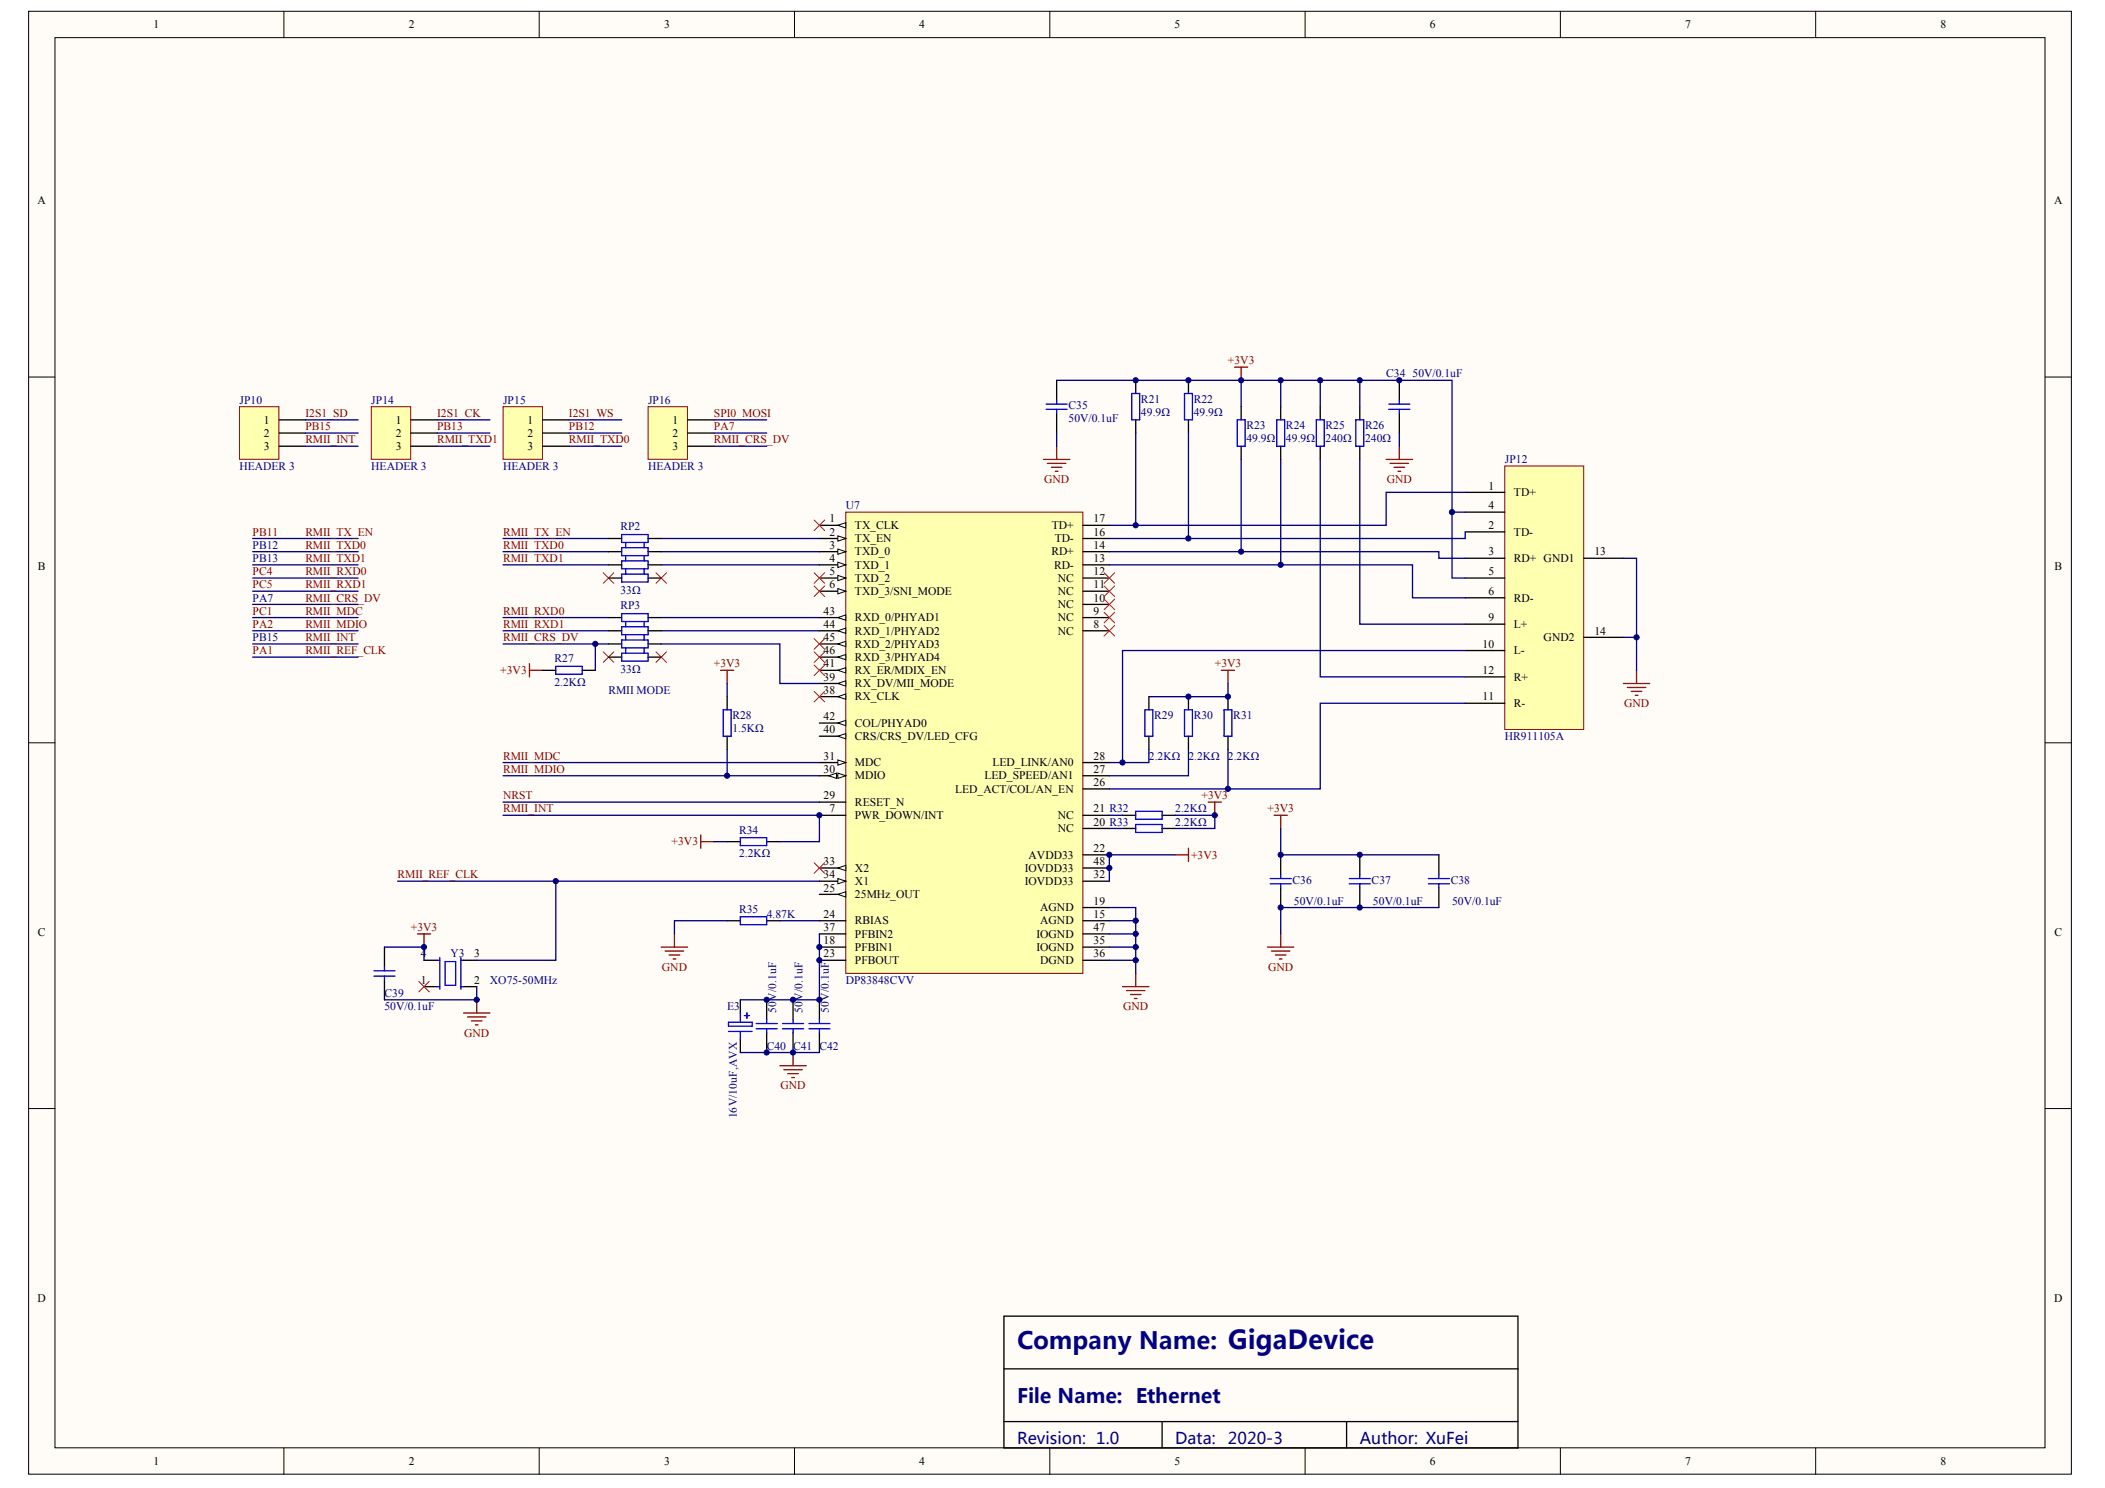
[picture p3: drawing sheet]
<svg xmlns="http://www.w3.org/2000/svg" width="297mm" height="210mm" viewBox="0 0 297 210" stroke-linecap="round" stroke-linejoin="round" font-family="sans-serif">
<defs><g id="words">
<text font-size="3.4" fill="#000080" x="143.5" y="190.3">Company Name: GigaDevice</text>
<text font-size="2.8" fill="#000080" x="143.5" y="197.9">File Name: Ethernet</text>
<g font-size="2.3" fill="#000080">
<text x="143.5" y="203.7">Revision: 1.0</text>
<text x="165.8" y="203.7">Data:</text>
<text x="173.3" y="203.7">2020-3</text>
<text x="191.9" y="203.7">Author: XuFei</text>
</g>
<g font-size="1.6">
<text x="21.6" y="4">1</text>
<text x="57.7" y="4">2</text>
<text x="93.7" y="4">3</text>
<text x="129.7" y="4">4</text>
<text x="165.7" y="4">5</text>
<text x="201.8" y="4">6</text>
<text x="237.8" y="4">7</text>
<text x="273.8" y="4">8</text>
<text x="5.3" y="28.8">A</text>
<text x="289.9" y="28.8">A</text>
<text x="37.3" y="59.8">1</text>
<text x="55.9" y="59.8">1</text>
<text x="74.5" y="59.8">1</text>
<text x="94.9" y="59.8">1</text>
<text x="37.3" y="61.6">2</text>
<text x="37.3" y="63.5">3</text>
<text x="55.9" y="61.6">2</text>
<text x="55.9" y="63.5">3</text>
<text x="74.5" y="61.6">2</text>
<text x="74.5" y="63.5">3</text>
<text x="94.9" y="61.6">2</text>
<text x="94.9" y="63.5">3</text>
<text x="210" y="69.1">1</text>
<text x="210" y="71.8">4</text>
<text x="213.6" y="70">TD+</text>
<text x="117" y="73.7">1</text>
<text x="117" y="75.6">2</text>
<text x="117" y="77.4">3</text>
<text x="120.6" y="74.6">TX_CLK</text>
<text x="120.6" y="76.5">TX_EN</text>
<text x="148.4" y="74.6">TD+</text>
<text x="148.8" y="76.5">TD-</text>
<text x="154.3" y="77.4">14</text>
<text x="154.3" y="75.6">16</text>
<text x="154.3" y="73.7">17</text>
<text x="210" y="74.6">2</text>
<text x="213.6" y="75.6">TD-</text>
<text x="5.4" y="80.4">B</text>
<text x="117" y="79.3">4</text>
<text x="117" y="81.1">5</text>
<text x="117" y="83">6</text>
<text x="120.6" y="78.4">TXD_0</text>
<text x="120.6" y="80.2">TXD_1</text>
<text x="120.6" y="82.1">TXD_2</text>
<text x="120.6" y="83.9">TXD_3/SNI_MODE</text>
<text x="148.4" y="78.4">RD+</text>
<text x="148.7" y="80.2">RD-</text>
<text x="149.3" y="83.9">NC</text>
<text x="149.3" y="82.1">NC</text>
<text x="154.3" y="83">11</text>
<text x="154.3" y="81.1">12</text>
<text x="154.3" y="79.3">13</text>
<text x="210" y="78.4">3</text>
<text x="210" y="81.1">5</text>
<text x="210" y="83.9">6</text>
<text x="213.6" y="79.3">RD+ GND1</text>
<text x="225" y="78.4">13</text>
<text x="289.9" y="80.4">B</text>
<text x="116.2" y="86.7">43</text>
<text x="116.2" y="88.6">44</text>
<text x="120.6" y="87.6">RXD_0/PHYAD1</text>
<text x="120.6" y="89.5">RXD_1/PHYAD2</text>
<text x="149.3" y="89.5">NC</text>
<text x="149.3" y="87.6">NC</text>
<text x="149.3" y="85.8">NC</text>
<text x="154.3" y="88.6">8</text>
<text x="154.3" y="86.7">9</text>
<text x="154.3" y="84.9">10</text>
<text x="210" y="87.6">9</text>
<text x="213.6" y="84.9">RD-</text>
<text x="213.6" y="88.6">L+</text>
<text x="225" y="89.5">14</text>
<text x="116.2" y="94.2">41</text>
<text x="116.2" y="90.4">45</text>
<text x="116.2" y="92.3">46</text>
<text x="120.6" y="95.1">RX_ER/MDIX_EN</text>
<text x="120.6" y="91.4">RXD_2/PHYAD3</text>
<text x="120.6" y="93.2">RXD_3/PHYAD4</text>
<text x="209.2" y="91.4">10</text>
<text x="209.2" y="95.1">12</text>
<text x="213.6" y="92.3">L-</text>
<text x="217.8" y="90.4">GND2</text>
<text x="116.2" y="97.9">38</text>
<text x="116.2" y="96">39</text>
<text x="116.2" y="101.6">42</text>
<text x="120.6" y="98.8">RX_CLK</text>
<text x="120.6" y="96.9">RX_DV/MII_MODE</text>
<text x="209.2" y="98.8">11</text>
<text x="213.6" y="96">R+</text>
<text x="213.6" y="99.7">R-</text>
<text x="116.2" y="107.2">31</text>
<text x="116.2" y="103.5">40</text>
<text x="120.6" y="104.4">CRS/CRS_DV/LED_CFG</text>
<text x="120.6" y="102.5">COL/PHYAD0</text>
<text x="154.3" y="107.2">28</text>
<text x="116.2" y="112.7">29</text>
<text x="116.2" y="109">30</text>
<text x="120.6" y="113.7">RESET_N</text>
<text x="120.6" y="110">MDIO</text>
<text x="120.6" y="108.1">MDC</text>
<text x="134.8" y="111.8">LED_ACT/COL/AN_EN</text>
<text x="138.9" y="110">LED_SPEED/AN1</text>
<text x="140.1" y="108.1">LED_LINK/AN0</text>
<text x="154.3" y="110.9">26</text>
<text x="154.3" y="109">27</text>
<text x="117" y="114.6">7</text>
<text x="120.6" y="115.5">PWR_DOWN/INT</text>
<text x="149.3" y="117.4">NC</text>
<text x="149.3" y="115.5">NC</text>
<text x="154.3" y="116.5">20 R33</text>
<text x="154.3" y="114.6">21 R32</text>
<text x="116.2" y="125.8">25</text>
<text x="116.2" y="122">33</text>
<text x="116.2" y="123.9">34</text>
<text x="120.6" y="123">X2</text>
<text x="120.6" y="124.8">X1</text>
<text x="144.6" y="124.8">IOVDD33</text>
<text x="144.6" y="123">IOVDD33</text>
<text x="145.1" y="121.1">AVDD33</text>
<text x="154.3" y="120.2">22</text>
<text x="154.3" y="123.9">32</text>
<text x="154.3" y="122">48</text>
<text x="116.2" y="129.5">24</text>
<text x="116.2" y="131.3">37</text>
<text x="120.6" y="130.4">RBIAS</text>
<text x="120.6" y="126.7">25MHz_OUT</text>
<text x="146.8" y="130.4">AGND</text>
<text x="146.8" y="128.6">AGND</text>
<text x="154.3" y="129.5">15</text>
<text x="154.3" y="127.6">19</text>
<text x="154.3" y="131.3">47</text>
<text x="5.4" y="132">C</text>
<text x="59.4" y="135.1">4</text>
<text x="66.9" y="135.1">3</text>
<text x="116.2" y="133.2">18</text>
<text x="116.2" y="135.1">23</text>
<text x="120.6" y="134.1">PFBIN1</text>
<text x="120.6" y="136">PFBOUT</text>
<text x="120.6" y="132.3">PFBIN2</text>
<text x="146.3" y="134.1">IOGND</text>
<text x="146.3" y="132.3">IOGND</text>
<text x="146.8" y="136">DGND</text>
<text x="154.3" y="133.2">35</text>
<text x="154.3" y="135.1">36</text>
<text x="289.9" y="132">C</text>
<text x="59.4" y="138.8">1</text>
<text x="66.9" y="138.8">2</text>
<text x="5.3" y="183.6">D</text>
<text x="289.9" y="183.6">D</text>
<text x="21.6" y="206.6">1</text>
<text x="57.7" y="206.6">2</text>
<text x="93.7" y="206.6">3</text>
<text x="129.7" y="206.6">4</text>
<text x="165.7" y="206.6">5</text>
<text x="201.8" y="206.6">6</text>
<text x="237.8" y="206.6">7</text>
<text x="273.8" y="206.6">8</text>
</g>
<g font-size="1.6" fill="#800000">
<text x="173.3" y="51.4">+3V3</text>
<text x="43.1" y="58.8">I2S1_SD</text>
<text x="61.7" y="58.8">I2S1_CK</text>
<text x="80.3" y="58.8">I2S1_WS</text>
<text x="100.7" y="58.8">SPI0_MOSI</text>
<text x="43.1" y="60.7">PB15</text>
<text x="43.1" y="62.5">RMII_INT</text>
<text x="61.7" y="60.7">PB13</text>
<text x="61.7" y="62.5">RMII_TXD1</text>
<text x="80.3" y="60.7">PB12</text>
<text x="80.3" y="62.5">RMII_TXD0</text>
<text x="100.7" y="60.7">PA7</text>
<text x="100.7" y="62.5">RMII_CRS_DV</text>
<text x="147.3" y="68.1">GND</text>
<text x="195.7" y="68.1">GND</text>
<text x="35.7" y="75.6">PB11</text>
<text x="43.1" y="75.6">RMII_TX_EN</text>
<text x="43.1" y="77.4">RMII_TXD0</text>
<text x="71" y="75.6">RMII_TX_EN</text>
<text x="71" y="77.4">RMII_TXD0</text>
<text x="35.7" y="81.1">PC4</text>
<text x="35.7" y="83">PC5</text>
<text x="43.1" y="79.3">RMII_TXD1</text>
<text x="43.1" y="81.1">RMII_RXD0</text>
<text x="43.1" y="83">RMII_RXD1</text>
<text x="71" y="79.3">RMII_TXD1</text>
<text x="35.7" y="86.7">PC1</text>
<text x="35.7" y="88.6">PA2</text>
<text x="43.1" y="84.9">RMII_CRS_DV</text>
<text x="43.1" y="86.7">RMII_MDC</text>
<text x="43.1" y="88.6">RMII_MDIO</text>
<text x="71" y="86.7">RMII_RXD0</text>
<text x="71" y="88.6">RMII_RXD1</text>
<text x="35.7" y="92.3">PA1</text>
<text x="43.1" y="90.4">RMII_INT</text>
<text x="43.1" y="92.3">RMII_REF_CLK</text>
<text x="70.6" y="95.1">+3V3</text>
<text x="71" y="90.4">RMII_CRS_DV</text>
<text x="100.7" y="94.2">+3V3</text>
<text x="171.4" y="94.2">+3V3</text>
<text x="229.2" y="99.7">GND</text>
<text x="71" y="107.2">RMII_MDC</text>
<text x="71" y="112.7">NRST</text>
<text x="71" y="109">RMII_MDIO</text>
<text x="169.6" y="112.7">+3V3</text>
<text x="71" y="114.6">RMII_INT</text>
<text x="94.8" y="119.3">+3V3</text>
<text x="178.9" y="114.6">+3V3</text>
<text x="56.1" y="123.9">RMII_REF_CLK</text>
<text x="168.1" y="121.1">+3V3</text>
<text x="58" y="131.3">+3V3</text>
<text x="93.4" y="136.9">GND</text>
<text x="179" y="136.9">GND</text>
<text x="158.5" y="142.5">GND</text>
<text x="65.5" y="146.2">GND</text>
<text x="110.1" y="153.7">GND</text>
</g>
<g font-size="1.6" fill="#000080">
<text x="195.6" y="53.3">C34</text>
<text x="199.3" y="53.3">50V/0.1uF</text>
<text x="33.8" y="57">JP10</text>
<text x="52.4" y="57">JP14</text>
<text x="71" y="57">JP15</text>
<text x="91.4" y="57">JP16</text>
<text x="150.8" y="57.7">C35</text>
<text x="150.8" y="59.6">50V/0.1uF</text>
<text x="161" y="56.8">R21</text>
<text x="161" y="58.6">49.9Ω</text>
<text x="168.4" y="56.8">R22</text>
<text x="168.4" y="58.6">49.9Ω</text>
<text x="175.9" y="60.5">R23</text>
<text x="175.9" y="62.4">49.9Ω</text>
<text x="181.5" y="60.5">R24</text>
<text x="181.5" y="62.4">49.9Ω</text>
<text x="187" y="60.5">R25</text>
<text x="187" y="62.4">240Ω</text>
<text x="192.6" y="60.5">R26</text>
<text x="192.6" y="62.4">240Ω</text>
<text x="212.3" y="65.3">JP12</text>
<text x="33.8" y="66.3">HEADER 3</text>
<text x="52.4" y="66.3">HEADER 3</text>
<text x="71" y="66.3">HEADER 3</text>
<text x="91.4" y="66.3">HEADER 3</text>
<text x="119.3" y="71.8">U7</text>
<text x="35.7" y="77.4">PB12</text>
<text x="87.5" y="74.8">RP2</text>
<text x="35.7" y="79.3">PB13</text>
<text x="87.5" y="83.7">33Ω</text>
<text x="35.7" y="84.9">PA7</text>
<text x="87.5" y="86">RP3</text>
<text x="35.7" y="90.4">PB15</text>
<text x="78.2" y="93.4">R27</text>
<text x="87.5" y="94.9">33Ω</text>
<text x="78.2" y="96.8">2.2KΩ</text>
<text x="85.9" y="97.9">RMII MODE</text>
<text x="103.4" y="101.4">R28</text>
<text x="162.9" y="101.4">R29</text>
<text x="168.4" y="101.4">R30</text>
<text x="174" y="101.4">R31</text>
<text x="103.4" y="103.3">1.5KΩ</text>
<text x="162.1" y="107.2">2.2KΩ</text>
<text x="167.7" y="107.2">2.2KΩ</text>
<text x="173.3" y="107.2">2.2KΩ</text>
<text x="212.3" y="104.4">HR911105A</text>
<text x="104.3" y="117.6">R34</text>
<text x="165.8" y="114.6">2.2KΩ</text>
<text x="165.8" y="116.5">2.2KΩ</text>
<text x="104.3" y="120.9">2.2KΩ</text>
<text x="182.4" y="124.6">C36</text>
<text x="193.6" y="124.6">C37</text>
<text x="204.7" y="124.6">C38</text>
<text x="104.3" y="128.7">R35</text>
<text x="108.2" y="129.5">4.87K</text>
<text x="182.6" y="127.6">50V/0.1uF</text>
<text x="193.7" y="127.6">50V/0.1uF</text>
<text x="204.9" y="127.6">50V/0.1uF</text>
<text x="63.6" y="135.1">Y3</text>
<text x="54.3" y="140.6">C39</text>
<text x="54.3" y="142.5">50V/0.1uF</text>
<text x="69.1" y="138.8">XO75-50MHz</text>
<text x="102.6" y="142.5">E3</text>
<text x="109.5" y="142.9" transform="rotate(-90 109.5 142.9)">50V/0.1uF</text>
<text x="113.3" y="142.9" transform="rotate(-90 113.3 142.9)">50V/0.1uF</text>
<text x="117" y="142.9" transform="rotate(-90 117 142.9)">50V/0.1uF</text>
<text x="119.3" y="138.8">DP83848CVV</text>
<text x="108.2" y="148.1">C40 C41</text>
<text x="115.6" y="148.1">C42</text>
<text x="104" y="157.8" transform="rotate(-90 104 157.8)">16V/10uF,AVX</text>
</g>
</g></defs>
<g fill="#fffcf8" stroke="#000" stroke-width=".14">
<path d="M4 1.6h288.3v206.4h-288.3z"/>
<path d="M7.8 5.3h280.8v198.9h-280.8z"/>
</g>
<g fill="none" stroke="#000" stroke-width=".14">
<path d="M40.1 1.6v3.7M76.1 1.6v3.7M112.1 1.6v3.7M148.1 1.6v3.7M184.2 1.6v3.7M220.2 1.6v3.7M256.2 1.6v3.7M4 53.2h3.8M288.6 53.2h3.7M4 104.8h3.8M288.6 104.8h3.7M4 156.4h3.8"/>
<path d="M288.6 156.4h3.7M40.1 204.3v3.7M76.1 204.3v3.7M112.1 204.3v3.7M148.1 204.3v3.7M184.2 204.3v3.7M220.2 204.3v3.7M256.2 204.3v3.7"/>
</g>
<path d="M141.7 185.7h72.5v18.6h-72.5zM141.7 193.1h72.5M141.7 200.5h72.5M164 200.5v3.8M190 200.5v3.8" fill="none" stroke="#000" stroke-width=".19"/>
<path d="M119.3 72.2h33.5v65.1h-33.5z" fill="#ffffb0" stroke="#800000" stroke-width=".14"/>
<path d="M115.6 74.1h3.7" fill="none" stroke="#000" stroke-width=".19"/>
<path d="M118.2 74.1l1.1-.4v.8z" fill="#fffcf8" stroke="#000" stroke-width=".14"/>
<path d="M115.6 76h3.7" fill="none" stroke="#000" stroke-width=".19"/>
<path d="M118.2 75.6l1.1 .4-1.1 .3z" fill="#fffcf8" stroke="#000" stroke-width=".14"/>
<path d="M115.6 77.8h3.7" fill="none" stroke="#000" stroke-width=".19"/>
<path d="M118.2 77.5l1.1 .3-1.1 .4z" fill="#fffcf8" stroke="#000" stroke-width=".14"/>
<path d="M115.6 79.7h3.7" fill="none" stroke="#000" stroke-width=".19"/>
<path d="M118.2 79.3l1.1 .4-1.1 .4z" fill="#fffcf8" stroke="#000" stroke-width=".14"/>
<path d="M115.6 81.5h3.7" fill="none" stroke="#000" stroke-width=".19"/>
<path d="M118.2 81.2l1.1 .3-1.1 .4z" fill="#fffcf8" stroke="#000" stroke-width=".14"/>
<path d="M115.6 83.4h3.7" fill="none" stroke="#000" stroke-width=".19"/>
<path d="M118.2 83l1.1 .4-1.1 .4z" fill="#fffcf8" stroke="#000" stroke-width=".14"/>
<g fill="none" stroke="#000" stroke-width=".19">
<path d="M152.8 79.7h3.7M152.8 77.8h3.7M152.8 76h3.7M152.8 74.1h3.7M152.8 89h3.7M152.8 87.1h3.7M152.8 85.3h3.7M152.8 83.4h3.7M152.8 81.5h3.7M115.6 115h3.7M152.8 115h3.7M152.8 116.9h3.7"/>
<path d="M115.6 129.9h3.7M115.6 133.6h3.7M115.6 135.5h3.7M115.6 126.2h3.7M152.8 129.9h3.7M152.8 128h3.7M152.8 120.6h3.7"/>
</g>
<path d="M118.2 126.2l1.1-.4v.7z" fill="#fffcf8" stroke="#000" stroke-width=".14"/>
<path d="M115.6 109.4h3.7M115.6 113.1h3.7M152.8 111.3h3.7M152.8 109.4h3.7M152.8 107.6h3.7" fill="none" stroke="#000" stroke-width=".19"/>
<g fill="#fffcf8" stroke="#000" stroke-width=".14">
<path d="M118.2 109.1l1.1 .3-1.1 .4z"/>
<path d="M116.9 109.4l1.1-.3v.7z"/>
</g>
<path d="M115.6 107.6h3.7" fill="none" stroke="#000" stroke-width=".19"/>
<path d="M118.2 107.2l1.1 .4-1.1 .3z" fill="#fffcf8" stroke="#000" stroke-width=".14"/>
<path d="M115.6 122.4h3.7M152.8 124.3h3.7" fill="none" stroke="#000" stroke-width=".19"/>
<path d="M118.2 122.4l1.1-.3v.7z" fill="#fffcf8" stroke="#000" stroke-width=".14"/>
<path d="M115.6 124.3h3.7" fill="none" stroke="#000" stroke-width=".19"/>
<path d="M118.2 123.9l1.1 .4-1.1 .4z" fill="#fffcf8" stroke="#000" stroke-width=".14"/>
<path d="M115.6 98.3h3.7M115.6 131.7h3.7M152.8 133.6h3.7M152.8 135.5h3.7" fill="none" stroke="#000" stroke-width=".19"/>
<path d="M118.2 98.3l1.1-.4v.7z" fill="#fffcf8" stroke="#000" stroke-width=".14"/>
<path d="M115.6 96.4h3.7" fill="none" stroke="#000" stroke-width=".19"/>
<path d="M118.2 96.4l1.1-.4v.8z" fill="#fffcf8" stroke="#000" stroke-width=".14"/>
<path d="M115.6 103.9h3.7" fill="none" stroke="#000" stroke-width=".19"/>
<path d="M118.2 103.9l1.1-.4v.7z" fill="#fffcf8" stroke="#000" stroke-width=".14"/>
<path d="M115.6 94.6h3.7" fill="none" stroke="#000" stroke-width=".19"/>
<path d="M118.2 94.6l1.1-.4v.7z" fill="#fffcf8" stroke="#000" stroke-width=".14"/>
<path d="M115.6 102h3.7" fill="none" stroke="#000" stroke-width=".19"/>
<path d="M118.2 102l1.1-.4v.8z" fill="#fffcf8" stroke="#000" stroke-width=".14"/>
<path d="M115.6 87.1h3.7" fill="none" stroke="#000" stroke-width=".19"/>
<path d="M118.2 87.1l1.1-.4v.8z" fill="#fffcf8" stroke="#000" stroke-width=".14"/>
<path d="M115.6 89h3.7" fill="none" stroke="#000" stroke-width=".19"/>
<path d="M118.2 89l1.1-.4v.7z" fill="#fffcf8" stroke="#000" stroke-width=".14"/>
<path d="M115.6 90.8h3.7" fill="none" stroke="#000" stroke-width=".19"/>
<path d="M118.2 90.8l1.1-.3v.7z" fill="#fffcf8" stroke="#000" stroke-width=".14"/>
<path d="M115.6 92.7h3.7" fill="none" stroke="#000" stroke-width=".19"/>
<path d="M118.2 92.7l1.1-.4v.8z" fill="#fffcf8" stroke="#000" stroke-width=".14"/>
<g fill="none" stroke="#000" stroke-width=".19">
<path d="M76.6 94.6h1.8M82.1 94.6h1.9M102.6 98.3v1.8M162.1 98.3v1.8M167.7 98.3v1.8M173.3 98.3v1.8M102.6 103.9v1.8M102.6 118.7h1.9M108.2 118.7h1.8M158.4 115h1.9M158.4 116.9h1.9M162.1 103.9v1.8"/>
<path d="M164 115h1.8M164 116.9h1.8M167.7 103.9v1.8M173.3 103.9v1.8M102.6 129.9h1.9M108.2 129.9h1.8M152.8 131.7h3.7M152.8 122.4h3.7M104.5 141v1.9M104.5 146.6v1.9M108.2 141v2.8M108.2 145.7v2.8"/>
<path d="M111.9 141v2.8M111.9 145.7v2.8M115.6 141v2.8M115.6 145.7v2.8"/>
</g>
<g fill="none" stroke="#f00" stroke-width=".14">
<path d="M114.9 73.4l1.5 1.4M116.4 73.4l-1.5 1.4M114.9 82.7l1.5 1.4M114.9 80.8l1.5 1.5M114.9 90.1l1.5 1.5M114.9 92l1.5 1.4M114.9 93.8l1.5 1.5M114.9 97.5l1.5 1.5M116.4 82.7l-1.5 1.4M116.4 80.8l-1.5 1.5M116.4 90.1l-1.5 1.5M116.4 92l-1.5 1.4"/>
<path d="M116.4 93.8l-1.5 1.5M116.4 97.5l-1.5 1.5M155.8 88.2l1.5 1.5M155.8 86.4l1.5 1.5M155.8 84.5l1.5 1.5M155.8 82.7l1.5 1.4M155.8 80.8l1.5 1.5M157.3 80.8l-1.5 1.5M157.3 88.2l-1.5 1.5M157.3 86.4l-1.5 1.5M157.3 84.5l-1.5 1.5M157.3 82.7l-1.5 1.4"/>
<path d="M114.9 121.7l1.5 1.5M116.4 121.7l-1.5 1.5"/>
</g>
<g fill="none" stroke="#000080" stroke-width=".19">
<path d="M71 79.7h14.9M71 77.8h14.9M71 76h14.9M93.3 79.7h22.3M93.3 77.8h22.3M93.3 76h22.3M71 87.1h14.9M71 89h14.9M71 90.8h14.9M84 90.8v3.8M93.3 90.8h16.7v5.6h5.6M93.3 87.1h22.3"/>
<path d="M93.3 89h22.3M102.6 96.4v1.9M173.3 96.4v1.9h-11.2M71 115h44.6v3.7h-5.6M71 107.6h44.6M71 113.1h44.6M71 109.4h44.6M100.7 118.7h1.9M102.6 105.7v3.7M156.5 116.9h1.9M156.5 115h1.9M162.1 105.7v1.9h-5.6"/>
<path d="M165.8 115h5.6v1.9h-5.6M167.7 105.7v3.7h-11.2M173.3 105.7v5.6h-16.8M102.6 129.9h-7.4v1.8M110 129.9h5.6M156.5 128h3.8v9.3M156.5 129.9h3.8M156.5 131.7h3.8M156.5 133.6h3.8M156.5 135.5h3.8M165.8 120.6h-9.3v3.7M104.5 148.5h11.1"/>
</g>
<g fill="none" stroke="#800000" stroke-width=".19">
<path d="M74.7 93.6v1.9M74.7 94.6h1.9M101.7 94.6h1.8M102.6 94.6v1.8M172.4 94.6h1.8M173.3 94.6v1.8M98.9 117.8v1.9M98.9 118.7h1.8M167.7 119.7v1.8M170.5 113.1h1.9M171.4 113.1v1.9M93.3 133.6h3.7"/>
<path d="M93.9 134.2h2.6M94.4 134.7h1.5M95 135.3h.4M95.2 131.7v1.9M158.4 139.2h3.7M159 139.7h2.6M160.3 137.3v1.9M165.8 120.6h1.9M110 150.3h3.8M110.6 150.9h2.6M111.2 151.5h1.5M111.7 152h.4"/>
<path d="M111.9 148.5v1.8M159.5 140.3h1.5M160.1 140.9h.3"/>
</g>
<g fill="none" stroke="#00f" stroke-width=".19">
<path d="M78.4 94h3.7v1.1h-3.7zM102.1 100.1h1.1v3.8h-1.1zM104.5 118.2h3.7v1.1h-3.7zM160.3 114.5h3.7v1.1h-3.7zM160.3 116.3h3.7v1.1h-3.7zM161.6 100.1h1.1v3.8h-1.1zM167.1 100.1h1.2v3.8h-1.2zM172.7 100.1h1.1v3.8h-1.1zM104.5 129.3h3.7v1.1h-3.7zM102.8 144.2h3.3v.6h-3.3zM102.8 145.5h3.3M104.5 142.9v1.3"/>
<path d="M104.5 145.5v1.1M105 143.3h.8M105.4 142.9v.7M106.7 145.1h3M106.7 144.4h3M108.2 143.8v.6M108.2 145.1v.6M110.4 145.1h3M110.4 144.4h3M111.9 143.8v.6M111.9 145.1v.6M114.1 145.1h3"/>
<path d="M114.1 144.4h3M115.6 143.8v.6M115.6 145.1v.6"/>
</g>
<path d="M212.3 65.7h11.2v37.2h-11.2z" fill="#ffffb0" stroke="#800000" stroke-width=".14"/>
<g fill="none" stroke="#000" stroke-width=".19">
<path d="M149.1 53.7v2.7M149.1 58.3v2.8M160.3 53.7v1.8M160.3 59.2v1.9M167.7 53.7v1.8M167.7 59.2v1.9M175.1 57.4v1.8M180.7 57.4v1.8M186.3 57.4v1.8M191.9 57.4v1.8M197.5 53.7v2.7M197.5 58.3v2.8"/>
<path d="M85.9 79.7h1.8M85.9 77.8h1.8M85.9 76h1.8M91.4 79.7h1.9M91.4 77.8h1.9M91.4 76h1.9M175.1 62.9v1.9M180.7 62.9v1.9M186.3 62.9v1.9M191.9 62.9v1.9M206.8 69.5h5.5M206.8 72.2h5.5"/>
<path d="M206.8 75h5.5M206.8 78.8h5.5M223.5 78.8h5.6M85.9 81.5h1.8M85.9 87.1h1.8M85.9 89h1.8M85.9 90.8h1.8M85.9 92.7h1.8M91.4 81.5h1.9M91.4 87.1h1.9M91.4 89h1.9M91.4 90.8h1.9"/>
<path d="M91.4 92.7h1.9M206.8 81.5h5.5M206.8 84.3h5.5M206.8 88h5.5M206.8 91.8h5.5M206.8 95.5h5.5M206.8 99.2h5.5M223.5 89.9h5.6M54.3 133.6v2.8M54.3 138.2v2.8M59.8 139.2h1.9M59.8 135.5h1.9"/>
<path d="M65.4 139.2h1.9M65.4 135.5h1.9M180.7 120.6v2.8M180.7 125.2v2.8M191.9 120.6v2.8M191.9 125.2v2.8M203 120.6v2.8M203 125.2v2.8"/>
</g>
<g fill="none" stroke="#800000" stroke-width=".19">
<path d="M174.2 51.8h1.9M175.1 51.8v1.9M147.2 64.8h3.8M147.8 65.4h2.6M148.4 65.9h1.4M148.9 66.5h.4M149.1 62.9v1.9M195.6 64.8h3.7M196.2 65.4h2.6M196.7 65.9h1.5M197.3 66.5h.3M197.5 62.9v1.9"/>
<path d="M229.1 96.4h3.7M229.6 97h2.6M230.2 97.5h1.5M230.8 98.1h.3M230.9 94.6v1.8M179.8 115h1.9M180.7 115v1.9M58.9 131.7h1.9M59.8 131.7v1.9M178.9 133.6h3.7M179.4 134.2h2.6M180 134.7h1.5"/>
<path d="M180.5 135.3h.4M180.7 131.7v1.9M65.4 142.9h3.7M66 143.5h2.6M66.5 144h1.5M67.1 144.6h.4M67.3 141v1.9"/>
</g>
<g fill="none" stroke="#000080" stroke-width=".19">
<path d="M149.1 53.7h55.8v18.5h1.9M175.1 53.7v3.7M180.7 53.7v3.7M186.3 53.7v3.7M191.9 53.7v3.7M35.7 76h14.8M35.7 77.8h14.8M35.7 79.7h14.8M149.1 61.1v1.8M156.5 79.7h42.8v4.6h7.5M156.5 77.8h46.5v1h3.8M160.3 61.1v13"/>
<path d="M167.7 61.1v14.9M175.1 64.8v13M180.7 64.8v14.9M186.3 64.8v30.7h20.5M191.9 64.8v23.2h14.9M197.5 61.1v1.8M204.9 72.2v9.3h1.9M206.8 69.5h-11.2v4.6h-39.1M206.8 75v1h-50.3M229.1 78.8h1.8v11.1h-1.8M35.7 81.5h14.8M35.7 83.4h14.8"/>
<path d="M35.7 85.3h14.8M35.7 89h14.8M35.7 90.8h14.8M35.7 92.7h14.8M35.7 87.1h14.8M206.8 91.8h-48.4v15.8M206.8 99.2h-20.5v12.1h-13M230.9 89.9v4.7M180.7 116.9v3.7h22.3M54.3 133.6h5.5v1.9M56.1 124.3h22.3M67.3 139.2v1.8h-13"/>
<path d="M115.6 131.7v9.3h-11.1M115.6 124.3h-37.2v11.2h-11.1M203 128h-22.3v3.7"/>
</g>
<g fill="none" stroke="#00f" stroke-width=".19">
<path d="M147.6 57h3M147.6 57.7h3M149.1 56.4v.6M149.1 57.7v.6M159.7 55.5h1.1v3.7h-1.1zM167.1 55.5h1.2v3.7h-1.2zM174.6 59.2h1.1v3.7h-1.1zM180.2 59.2h1.1v3.7h-1.1zM185.7 59.2h1.2v3.7h-1.2zM191.3 59.2h1.1v3.7h-1.1zM196 57h2.9M196 57.7h2.9"/>
<path d="M197.5 56.4v.6M197.5 57.7v.6M87.7 75.4h3.7v1.1h-3.7zM87.7 77.3h3.7v1.1h-3.7zM87.7 79.1h3.7v1.1h-3.7zM88.3 76.5v.8M88.3 78.4v.7M90.9 76.5v.8M90.9 78.4v.7M87.7 81h3.7v1.1h-3.7zM87.7 86.6h3.7v1.1h-3.7zM87.7 88.4h3.7v1.1h-3.7z"/>
<path d="M87.7 90.3h3.7v1.1h-3.7zM87.7 92.1h3.7v1.2h-3.7zM88.3 80.2v.8M88.3 87.7v.7M88.3 89.5v.8M88.3 91.4v.7M90.9 80.2v.8M90.9 87.7v.7M90.9 89.5v.8M90.9 91.4v.7M52.8 137.7h2.9M52.8 136.9h2.9"/>
<path d="M54.3 136.4v.5M54.3 137.7v.5M61.7 139.2h.4M61.7 135.5h.4M62.1 135.1v4.5M62.8 135.6h1.5v3.4h-1.5zM65 135.1v4.5M65 139.2h.4M65 135.5h.4M179.2 123.9h3M179.2 124.7h3M180.7 123.4v.5"/>
<path d="M180.7 124.7v.5M190.4 123.9h3M190.4 124.7h3M191.9 123.4v.5M191.9 124.7v.5M201.6 123.9h2.9M201.6 124.7h2.9M203 123.4v.5M203 124.7v.5"/>
</g>
<path d="M85.1 80.8l1.5 1.5M85.1 92l1.5 1.4M86.6 80.8l-1.5 1.5M86.6 92l-1.5 1.4M92.6 80.8l1.5 1.5M92.6 92l1.5 1.4M94.1 80.8l-1.5 1.5M94.1 92l-1.5 1.4M59.1 138.4l1.5 1.5M60.6 138.4l-1.5 1.5" fill="none" stroke="#f00" stroke-width=".14"/>
<path d="M33.8 57.4h5.6v7.4h-5.6z" fill="#ffffb0" stroke="#800000" stroke-width=".14"/>
<path d="M39.4 59.2h3.7M39.4 61.1h3.7M39.4 62.9h3.7" fill="none" stroke="#000" stroke-width=".19"/>
<path d="M43.1 59.2h7.4M43.1 61.1h7.4M43.1 62.9h7.4" fill="none" stroke="#000080" stroke-width=".19"/>
<path d="M52.4 57.4h5.6v7.4h-5.6z" fill="#ffffb0" stroke="#800000" stroke-width=".14"/>
<path d="M58 59.2h3.7M58 61.1h3.7M58 62.9h3.7" fill="none" stroke="#000" stroke-width=".19"/>
<path d="M61.7 59.2h7.4M61.7 61.1h7.4M61.7 62.9h7.4" fill="none" stroke="#000080" stroke-width=".19"/>
<path d="M71 57.4h5.6v7.4h-5.6z" fill="#ffffb0" stroke="#800000" stroke-width=".14"/>
<path d="M76.6 59.2h3.7M76.6 61.1h3.7M76.6 62.9h3.7" fill="none" stroke="#000" stroke-width=".19"/>
<path d="M80.3 59.2h7.4M80.3 61.1h7.4M80.3 62.9h7.4" fill="none" stroke="#000080" stroke-width=".19"/>
<path d="M91.4 57.4h5.6v7.4h-5.6z" fill="#ffffb0" stroke="#800000" stroke-width=".14"/>
<path d="M97 59.2h3.7M97 61.1h3.7M97 62.9h3.7" fill="none" stroke="#000" stroke-width=".19"/>
<path d="M100.7 59.2h7.5M100.7 61.1h7.5M100.7 62.9h7.5" fill="none" stroke="#000080" stroke-width=".19"/>
<g fill="#000080" stroke="#000080" stroke-width=".14">
<circle cx="59.8" cy="133.6" r=".36"/>
<circle cx="67.3" cy="141" r=".36"/>
<circle cx="78.4" cy="124.3" r=".36"/>
<circle cx="84" cy="90.8" r=".36"/>
<circle cx="102.6" cy="109.4" r=".36"/>
<circle cx="108.2" cy="148.5" r=".36"/>
<circle cx="108.2" cy="141" r=".36"/>
<circle cx="111.9" cy="148.5" r=".36"/>
<circle cx="111.9" cy="141" r=".36"/>
<circle cx="115.6" cy="141" r=".36"/>
<circle cx="115.6" cy="135.5" r=".36"/>
<circle cx="115.6" cy="133.6" r=".36"/>
<circle cx="115.6" cy="115" r=".36"/>
<circle cx="156.5" cy="122.4" r=".36"/>
<circle cx="156.5" cy="120.6" r=".36"/>
<circle cx="158.4" cy="107.6" r=".36"/>
<circle cx="160.3" cy="135.5" r=".36"/>
<circle cx="160.3" cy="133.6" r=".36"/>
<circle cx="160.3" cy="131.7" r=".36"/>
<circle cx="160.3" cy="129.9" r=".36"/>
<circle cx="160.3" cy="74.1" r=".36"/>
<circle cx="160.3" cy="53.6" r=".36"/>
<circle cx="167.7" cy="98.3" r=".36"/>
<circle cx="167.7" cy="76" r=".36"/>
<circle cx="167.7" cy="53.6" r=".36"/>
<circle cx="171.4" cy="115" r=".36"/>
<circle cx="173.3" cy="111.3" r=".36"/>
<circle cx="173.3" cy="98.3" r=".36"/>
<circle cx="175.1" cy="77.8" r=".36"/>
<circle cx="175.1" cy="53.6" r=".36"/>
<circle cx="180.7" cy="128" r=".36"/>
<circle cx="180.7" cy="120.6" r=".36"/>
<circle cx="180.7" cy="79.7" r=".36"/>
<circle cx="180.7" cy="53.6" r=".36"/>
<circle cx="186.3" cy="53.6" r=".36"/>
<circle cx="191.9" cy="128" r=".36"/>
<circle cx="191.9" cy="120.6" r=".36"/>
<circle cx="191.9" cy="53.6" r=".36"/>
<circle cx="197.5" cy="53.6" r=".36"/>
<circle cx="204.9" cy="72.2" r=".36"/>
<circle cx="230.9" cy="89.9" r=".36"/>
</g>
<use href="#words"/>
</svg>
